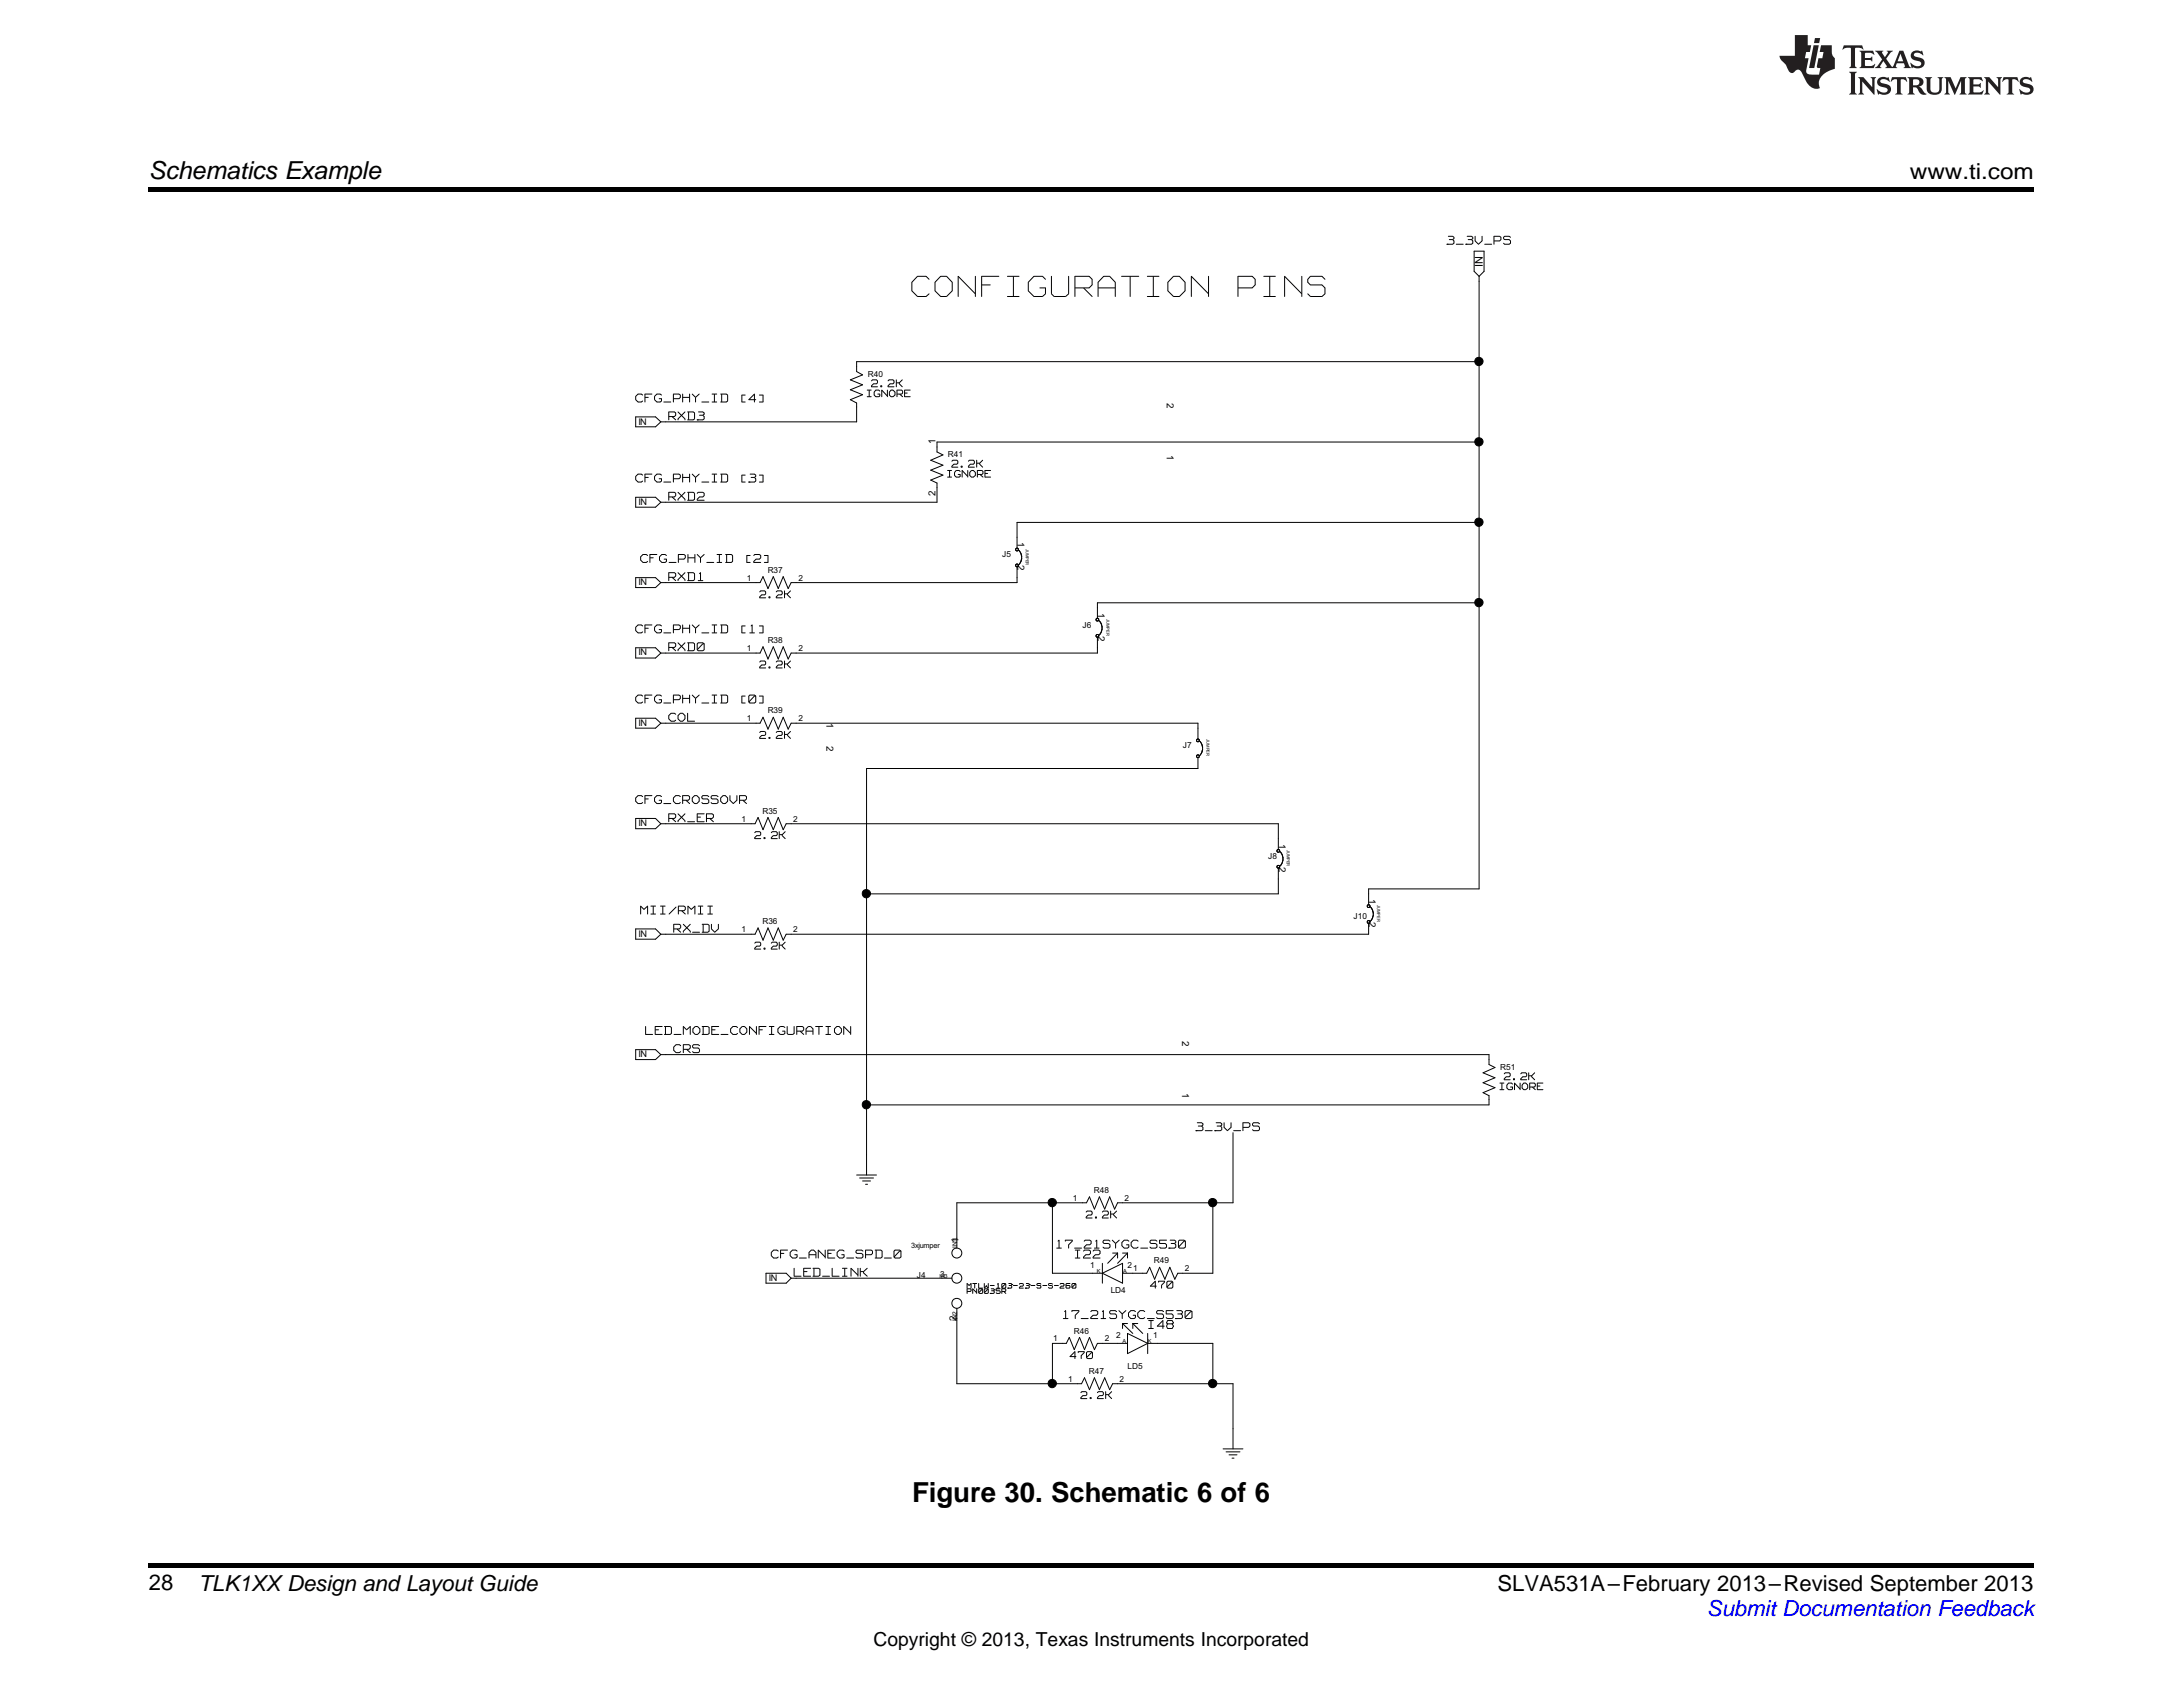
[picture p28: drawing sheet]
<svg xmlns="http://www.w3.org/2000/svg" width="279mm" height="216mm" viewBox="0 0 279 216" stroke-linecap="round" stroke-linejoin="round" font-family="sans-serif">
<defs><g id="words">
<text font-size="4.9" fill="#fff" x="116.7" y="38.5">CONFIGURATION PINS</text>
<text font-size="3.5" x="116.7" y="192.3">Figure 30. Schematic 6 of 6</text>
<text font-size="3.2" x="19" y="23">Schematics Example</text>
<g font-size="2.8">
<text x="244.4" y="23">www.ti.com</text>
<text x="19" y="203.5">28</text>
<text x="25.4" y="203.6">TLK1XX Design and Layout Guide</text>
<text x="191.7" y="203.6">SLVA531A–February 2013–Revised September 2013</text>
</g>
<text font-size="2.8" fill="#00f" x="218.5" y="206.9">Submit Documentation Feedback</text>
<text font-size="2.5" x="111.8" y="210.7">Copyright © 2013, Texas Instruments Incorporated</text>
<g font-size="1.9" fill="#fff">
<text x="185.2" y="31.4">3_3V_PS</text>
<text x="81.4" y="51.6">CFG_PHY_ID [4]</text>
<text x="85.6" y="53.9">RXD3</text>
<text x="81.4" y="61.9">CFG_PHY_ID [3]</text>
<text x="85.6" y="64.2">RXD2</text>
<text x="82" y="72.2">CFG_PHY_ID [2]</text>
<text x="85.6" y="74.5">RXD1</text>
<text x="81.4" y="81.2">CFG_PHY_ID [1]</text>
<text x="85.6" y="83.5">RXD0</text>
<text x="81.4" y="90.1">CFG_PHY_ID [0]</text>
<text x="85.6" y="92.5">COL</text>
<text x="81.4" y="103">CFG_CROSSOVR</text>
<text x="85.6" y="105.3">RX_ER</text>
<text x="82" y="117.2">MII/RMII</text>
<text x="86.2" y="119.5">RX_DV</text>
<text x="82.6" y="132.6">LED_MODE_CONFIGURATION</text>
<text x="86.2" y="134.9">CRS</text>
<text x="153.1" y="144.9">3_3V_PS</text>
<text x="98.7" y="161.2">CFG_ANEG_SPD_0</text>
<text x="135.3" y="159.9">17_21SYGC_S530</text>
<text x="137.6" y="161.2">I22</text>
<text x="101.6" y="163.5">LED_LINK</text>
<text x="136.1" y="168.9">17_21SYGC_S530</text>
<text x="147" y="170.2">I48</text>
</g>
<g font-size="1.6" fill="#fff">
<text x="111" y="50.9">IGNORE</text>
<text x="111.5" y="49.6">2.2K</text>
<text x="121.8" y="59.9">2.2K</text>
<text x="121.3" y="61.2">IGNORE</text>
<text x="97.2" y="76.6">2.2K</text>
<text x="97.2" y="85.6">2.2K</text>
<text x="97.2" y="94.6">2.2K</text>
<text x="96.6" y="107.5">2.2K</text>
<text x="96.6" y="121.6">2.2K</text>
<text x="192" y="139.6">IGNORE</text>
<text x="192.5" y="138.3">2.2K</text>
<text x="139" y="156">2.2K</text>
<text x="147.2" y="165">470</text>
<text x="136.9" y="174">470</text>
<text x="138.3" y="179.1">2.2K</text>
</g>
<text font-size="1.4" x="189.8" y="34.1" transform="rotate(-90 189.8 34.1)">IN</text>
<g font-size="1.3">
<text x="149.3" y="51.6" transform="rotate(90 149.3 51.6)">2</text>
<text x="119.7" y="56.9" transform="rotate(-90 119.7 56.9)">1</text>
<text x="149.3" y="58.3" transform="rotate(90 149.3 58.3)">1</text>
<text x="119.7" y="63.5" transform="rotate(-90 119.7 63.5)">2</text>
<text x="130.2" y="69.4" transform="rotate(90 130.2 69.4)">1</text>
<text x="130.2" y="72.4" transform="rotate(90 130.2 72.4)">2</text>
<text x="140.5" y="78.4" transform="rotate(90 140.5 78.4)">1</text>
<text x="140.5" y="81.4" transform="rotate(90 140.5 81.4)">2</text>
<text x="105.8" y="92.6" transform="rotate(90 105.8 92.6)">1</text>
<text x="105.8" y="95.5" transform="rotate(90 105.8 95.5)">2</text>
<text x="163.7" y="108" transform="rotate(90 163.7 108)">1</text>
<text x="163.7" y="110.9" transform="rotate(90 163.7 110.9)">2</text>
<text x="175.2" y="115" transform="rotate(90 175.2 115)">1</text>
<text x="175.2" y="118" transform="rotate(90 175.2 118)">2</text>
<text x="151.3" y="133.2" transform="rotate(90 151.3 133.2)">2</text>
<text x="151.3" y="139.8" transform="rotate(90 151.3 139.8)">1</text>
<text x="122.7" y="159" transform="rotate(-90 122.7 159)">1</text>
<text x="122.4" y="169" transform="rotate(-90 122.4 169)">2</text>
</g>
<g font-size="1.2">
<text x="81.7" y="54.3">IN</text>
<text x="81.7" y="64.6">IN</text>
<text x="81.7" y="74.9">IN</text>
<text x="81.7" y="83.9">IN</text>
<text x="81.7" y="92.9">IN</text>
<text x="81.7" y="105.7">IN</text>
<text x="81.7" y="119.9">IN</text>
<text x="81.7" y="135.3">IN</text>
<text x="98.4" y="163.9">IN</text>
</g>
<g font-size="1.2" fill="#fff">
<text x="123.8" y="165.7">PN0035R</text>
<text x="123.8" y="165">MTLW-103-23-S-S-260</text>
</g>
<g font-size="1.1">
<text x="111.1" y="48.2">R40</text>
<text x="121.3" y="58.5">R41</text>
<text x="128.3" y="71.3">J5</text>
<text x="95.6" y="74.3">1</text>
<text x="98.3" y="73.3">R37</text>
<text x="102.2" y="74.3">2</text>
<text x="95.6" y="83.3">1</text>
<text x="98.3" y="82.3">R38</text>
<text x="102.2" y="83.3">2</text>
<text x="138.6" y="80.4">J6</text>
<text x="95.6" y="92.3">1</text>
<text x="98.3" y="91.3">R39</text>
<text x="102.2" y="92.3">2</text>
<text x="151.4" y="95.8">J7</text>
<text x="94.9" y="105.2">1</text>
<text x="97.6" y="104.1">R35</text>
<text x="101.5" y="105.2">2</text>
<text x="162.3" y="109.9">J8</text>
<text x="94.9" y="119.3">1</text>
<text x="97.6" y="118.3">R36</text>
<text x="101.5" y="119.3">2</text>
<text x="173.2" y="117.6">J10</text>
<text x="192" y="136.9">R51</text>
<text x="137.3" y="153.7">1</text>
<text x="140" y="152.7">R48</text>
<text x="143.9" y="153.7">2</text>
<text x="147.7" y="161.7">R49</text>
<text x="117.3" y="163.6">J4</text>
<text x="120.4" y="163.5">3</text>
<text x="139.5" y="162.3">1</text>
<text x="142.2" y="165.5">LD4</text>
<text x="144.3" y="162.3">2</text>
<text x="145" y="162.7">1</text>
<text x="151.6" y="162.7">2</text>
<text x="134.8" y="171.7">1</text>
<text x="137.5" y="170.7">R46</text>
<text x="141.4" y="171.7">2</text>
<text x="142.9" y="171.3">2</text>
<text x="147.6" y="171.3">1</text>
<text x="136.7" y="176.8">1</text>
<text x="139.4" y="175.8">R47</text>
<text x="143.3" y="176.8">2</text>
<text x="144.3" y="175.1">LD5</text>
</g>
<text font-size=".9" x="116.6" y="159.7">3xjumper</text>
<g font-size=".8">
<text x="122.5" y="159.7" transform="rotate(-90 122.5 159.7)">IN1</text>
<text x="122.5" y="169.1" transform="rotate(-90 122.5 169.1)">IN2</text>
</g>
<g font-size=".7">
<text x="120.2" y="163.5">IN3</text>
<text x="140.4" y="162.9">K</text>
<text x="143.8" y="162.9">A</text>
<text x="143.7" y="171.9">A</text>
<text x="146.9" y="171.9">K</text>
</g>
<g font-size=".5">
<text x="131.3" y="70.2" transform="rotate(90 131.3 70.2)">JUMPER</text>
<text x="141.6" y="79.2" transform="rotate(90 141.6 79.2)">JUMPER</text>
<text x="154.4" y="94.6" transform="rotate(90 154.4 94.6)">JUMPER</text>
<text x="164.7" y="108.8" transform="rotate(90 164.7 108.8)">JUMPER</text>
<text x="176.3" y="115.8" transform="rotate(90 176.3 115.8)">JUMPER</text>
</g>
</g></defs>
<path d="M19 24h241.3v.6h-241.3zM19 200h241.3v.6h-241.3z" fill="#000"/>
<g fill="none" stroke="#000" stroke-width=".13">
<path d="M116.7 37.2l.7 .7M116.7 36.2v1M117.4 35.4l-.7 .7M117.5 37.9h1M117.5 35.4h1M118.5 35.4l.4 .3M118.9 37.6l-.4 .3M119.7 36.2v1M119.7 37.2l.7 .7M120.4 35.4l-.7 .7M120.4 37.9h.7M120.4 35.4h.7"/>
<path d="M121.2 35.4l.7 .7M121.9 37.2l-.7 .7M121.9 36.2v1M122.6 35.4v2.5M122.6 35.4l2.2 2.2M124.8 35.4v2.5M125.6 35.4h2.2M125.6 35.4v2.5M125.7 36.5h1M128.9 37.9h1.5M128.9 35.4h1.5M129.7 35.4v2.5"/>
<path d="M131.6 37.2l.7 .7M131.6 36.2v1M132.3 35.4l-.7 .7M132.4 37.9h1M132.4 35.4h1M133.1 36.8h.7M133.4 35.4l.4 .3M133.8 36.8v.8M133.8 37.6l-.4 .3M134.6 35.4v2.2M134.6 37.6l.3 .3M135 37.9h1.4"/>
<path d="M136.8 37.6l-.4 .3M136.8 35.4v2.2M137.6 35.4h1.8M137.6 35.4v2.5M137.6 36.8h1.8M138.7 36.9l1.1 1M139.4 35.4l.4 .3M139.8 35.8v.6M139.8 36.5l-.4 .3M140.5 36.2v1.7M140.6 36.8h2.1M141.3 35.4l-.8 .7"/>
<path d="M141.3 35.4h.7M142 35.4l.7 .7M142.7 36.2v1.7M143.5 35.4h2.2M144.6 35.4v2.5M146.8 37.9h1.5M146.8 35.4h1.5M147.6 35.4v2.5M149.5 36.2v1M149.5 37.2l.7 .7M150.2 35.4l-.7 .7M150.2 37.9h.7"/>
<path d="M150.2 35.4h.7M151 35.4l.7 .7M151.7 37.2l-.7 .7M151.7 36.2v1M152.5 35.4v2.5M152.5 35.4l2.1 2.2M154.7 35.4v2.5M158.4 35.4h1.8M158.4 35.4v2.5M158.5 36.8h1.7M160.3 35.4l.3 .3M160.6 35.8v.6"/>
<path d="M160.6 36.5l-.3 .3M161.7 37.9h1.5M161.7 35.4h1.5M162.5 35.4v2.5M164.4 35.4v2.5M164.4 35.4l2.2 2.2M166.6 35.4v2.5M167.4 35.7v.4M167.4 37.6l.3 .3M167.4 36.1l.3 .4M167.7 35.4l-.3 .3M167.8 37.9h1.4"/>
<path d="M167.8 35.4h1.4M167.8 36.5h1.4M169.2 36.5l.4 .3M169.2 35.4l.4 .3M169.6 37.6l-.4 .3M169.6 36.9v.7M185.2 31.3h.1M185.4 30.2h.5M185.4 31.3h.5M185.5 30.7h.4M185.9 30.2l.2 .2M186 30.7l.1 .1"/>
<path d="M186.1 30.4v.1M186.1 30.9v.2M186.1 31.1l-.2 .2M186.1 30.5l-.2 .2M186.4 31.3h.9M187.6 31.3h.1M187.8 30.2h.5M187.8 31.3h.5M187.9 30.7h.4M188.3 30.2l.2 .2M188.4 30.7l.1 .1M188.5 30.4v.1"/>
<path d="M188.5 30.9v.2M188.5 31.1l-.2 .2M188.5 30.5l-.2 .2M188.7 32.1h1.2v2.6l-.6 .7-.6-.7zM188.8 30.2v.6M188.8 30.8l.4 .4M189.3 35.4v78.4h-14.1v2M189.7 30.8l-.5 .5M189.7 30.2v.6M190 31.3h.9M191.2 30.2h.7M191.2 30.3v1"/>
<path d="M191.3 30.8h.6M191.9 30.2l.2 .2M192.1 30.7l-.2 .1M192.1 30.4v.2M192.4 30.4v.1M192.4 30.5l.2 .2M192.4 31.1l.2 .2M192.6 30.2l-.1 .1M192.6 30.2h.5M192.6 30.7h.5M192.6 31.3h.5M193.2 30.2l.1 .2"/>
<path d="M193.2 30.7l.1 .1M193.3 30.9v.2M193.3 31.1l-.1 .2M81.4 50.8v.3M81.4 53.4h2.5l.7 .6-.7 .6h-2.5zM81.4 51.2l.3 .2M81.7 50.4l-.3 .3M81.7 50.4h.3M81.7 51.4h.3M82.1 50.4l.2 .2M82.3 51.3l-.2 .1M82.5 50.4h.9"/>
<path d="M82.5 50.5v.9M82.6 50.9h.4M83.8 50.8v.3M83.8 51.2l.3 .2M84.1 50.4l-.3 .3M84.1 50.4h.4M84.1 51.4h.4M84.4 51h.2M84.5 50.4l.2 .2M84.7 51.3l-.2 .1M84.7 51v.3M85 51.4h.8"/>
<path d="M85.6 52.8v.9M85.6 52.7h.7M85.6 53.3h.7M86.1 53.4l.4 .3M86.2 50.4h.7M86.2 50.5v.9M86.2 51h.7M86.3 52.7l.2 .1M86.5 52.9v.2M86.5 53.1l-.2 .2M86.8 53.7h.1M86.8 52.7l.8 .9"/>
<path d="M86.9 50.4l.2 .2M87.1 50.9l-.2 .1M87.1 50.6v.2M87.4 50.4v1M87.4 50.9h.8M87.7 53.6v.1M87.7 52.7l-.9 .9M88 52.7h.7M88 53.7h.7M88.1 52.8v.9M88.3 50.4v1M88.6 50.4l.4 .4"/>
<path d="M88.7 52.7l.2 .1M88.9 53.6l-.2 .1M88.9 52.9v.7M89 50.9v.5M89.2 53.7h.1M89.4 52.7h.5M89.4 53.7h.5M89.5 50.4l-.5 .5M89.5 53.1h.4M89.8 51.4h.9M90 52.7l.1 .1M90 53.2l.1 .1"/>
<path d="M90.1 52.9v.1M90.1 53.4v.2M90.1 53.6l-.1 .1M90.1 53l-.1 .1M91.1 50.4h.6M91.1 51.4h.6M91.4 50.5v.9M92.2 50.4h.7M92.2 51.4h.7M92.4 50.5v.9M93 50.4l.1 .2M93.1 51.3l-.1 .1"/>
<path d="M93.1 50.6v.7M95 51.4h.4M95 50.6v.8M95 50.6h.4M95.9 51.2h.8M96.6 50.4l-.8 .8M96.6 50.5v.9M97.2 51.4h.5M97.2 50.6h.5M97.7 50.6v.8M111 49.9h.5M111 50.8h.5"/>
<path d="M111.2 50v.7M111.5 49.4v.1M111.6 49.5h.7M111.7 48.6l-.2 .1M111.7 48.6h.4M111.8 49.1l-.3 .3M111.8 49.1h.3M111.9 50.6l.2 .2M111.9 50.2v.3M112.1 49.9l-.2 .3M112.1 49.9h.3M112.1 50.8h.3"/>
<path d="M112.2 48.6l.1 .1M112.3 48.8v.2M112.3 49l-.1 .1M112.3 50.4h.3M112.5 49.9l.1 .2M112.6 50.7l-.1 .1M112.6 50.4v.2M112.7 49.4h.1M112.7 49.4v.1M112.8 49.5h.1M112.9 49.4v.1M112.9 50v.8"/>
<path d="M112.9 49.9l.6 .7M113.6 49.9v.9M113.7 49.4v.1M113.7 49.5h.7M113.8 48.6l-.1 .1M113.8 50.6l.2 .2M113.8 50.2v.3M113.8 48.6h.5M113.9 49.1l-.2 .3M114 49.1h.3M114 49.9l-.2 .3M114.1 49.9h.2"/>
<path d="M114.1 50.8h.2M114.3 48.6l.1 .1M114.3 49.9l.2 .3M114.4 48.8v.2M114.4 49l-.1 .1M114.5 50.2v.3M114.5 50.6l-.2 .2M114.7 48.6v.9M114.8 49h.3M114.8 49.9h.6M114.8 50v.8M114.8 50.4h.6"/>
<path d="M115.1 49v.1M115.1 49.2l.4 .3M115.2 50.5l.3 .3M115.4 49.9l.1 .2M115.5 48.6l-.4 .4M115.5 50.3l-.1 .1M115.5 50.1v.2M115.8 49.9h.7M115.8 50v.8M115.8 50.3h.3M115.8 50.8h.7M121.8 59.7v.1"/>
<path d="M121.9 59.8h.7M122 58.9l-.2 .1M122 58.9h.4M122.1 59.4l-.3 .3M122.1 59.4h.3M122.5 58.9l.1 .1M122.6 59.1v.1M122.6 59.3l-.1 .1M123 59.7h.1M123 59.7v.1M123.1 59.8h.1M123.1 59.7v.1"/>
<path d="M123.9 59.7v.1M124 59.8h.7M124.1 58.9l-.2 .1M124.1 58.9h.4M124.2 59.4l-.3 .3M124.2 59.4h.3M124.6 58.9l.1 .1M124.7 59.1v.1M124.7 59.3l-.1 .1M125 58.9v.9M125 59.3h.3M125.4 59.3v.1"/>
<path d="M125.4 59.4l.4 .4M125.8 58.9l-.4 .4M189.3 46.3h-79.7v1.3l.8 .4-1.6 .6 1.6 .6-1.6 .7 1.6 .6-1.6 .7 .8 .4v2.4h-25M189.3 56.6h-69.4v1.2l.8 .4-1.6 .7 1.6 .6-1.6 .7 1.6 .6-1.6 .6 .8 .4v2.5h-35.3M81.4 61v.4M81.4 63.6h2.5l.7 .7-.7 .6h-2.5zM81.4 73.9h2.5l.7 .7-.7 .6h-2.5zM81.4 61.4l.3 .3M81.7 60.7l-.3 .3M81.7 80l-.3 .3M81.7 80h.3M81.7 60.7h.3"/>
<path d="M81.7 61.7h.3M82 71.3v.3M82 71.7l.3 .3M82.1 80l.2 .1M82.1 60.7l.2 .1M82.3 61.6l-.2 .1M82.3 71l-.3 .3M82.3 71h.4M82.3 72h.4M82.5 80h.9M82.5 60.7h.9M82.5 60.7v1"/>
<path d="M82.6 61.1h.4M82.7 71l.2 .1M82.9 71.9l-.2 .1M83.2 71h.9M83.2 71v1M83.2 71.4h.4M83.8 61v.4M83.8 61.4l.3 .3M84.1 60.7l-.3 .3M84.1 80l-.3 .3M84.1 80h.4M84.1 60.7h.4"/>
<path d="M84.1 61.7h.4M84.4 61.3h.2M84.4 71.3v.3M84.4 71.7l.3 .3M84.5 80l.2 .1M84.5 60.7l.2 .1M84.7 61.3v.2M84.7 61.6l-.2 .1M84.7 71l-.3 .3M84.7 71h.4M84.7 72h.4M85 61.7h.8"/>
<path d="M85 71.6h.3M85.1 71l.2 .1M85.3 71.9l-.2 .1M85.3 71.6v.2M85.6 63v1M85.6 73.3v1M85.6 63h.7M85.6 73.3h.7M85.6 63.6h.7M85.6 72h.9M85.6 73.9h.7M86.1 63.6l.4 .4"/>
<path d="M86.1 73.9l.4 .4M86.2 80h.7M86.2 60.7v1M86.2 60.7h.7M86.2 61.3h.7M86.3 73.3l.2 .1M86.3 63l.2 .1M86.5 73.7l-.2 .2M86.5 63.2v.2M86.5 73.5v.2M86.5 63.4l-.2 .2M86.8 63.9v.1"/>
<path d="M86.8 74.2v.1M86.8 63l.8 .9M86.8 73.3l.8 .8M86.8 71h.7M86.8 71v1M86.9 71.6h.6M86.9 80l.2 .1M86.9 60.7l.2 .1M87.1 60.8v.3M87.1 61.1l-.2 .2M87.4 60.7v1M87.4 80v1"/>
<path d="M87.4 61.1h.8M87.5 71l.2 .1M87.7 63.9v.1M87.7 74.2v.1M87.7 63l-.9 .9M87.7 73.3l-.9 .9M87.7 71.1v.2M87.7 71.4l-.2 .2M88 63h.7M88 64h.7M88 73.3h.7M88 74.3h.7"/>
<path d="M88.1 71v1M88.1 71.4h.8M88.1 63v1M88.1 73.3v1M88.3 60.7v1M88.3 80v1M88.6 60.7l.4 .4M88.6 80l.4 .4M88.7 73.3l.2 .1M88.7 63l.2 .1M88.9 74.2l-.2 .1M88.9 63.9l-.2 .1"/>
<path d="M88.9 63.2v.7M88.9 73.5v.6M88.9 71v1M89 61.1v.6M89.2 63.9v.1M89.2 71l.4 .3M89.3 64h.8M89.4 63l-.2 .1M89.4 74.3h.6M89.4 63h.5M89.5 60.7l-.5 .4M89.5 80l-.5 .4"/>
<path d="M89.5 63.6l-.3 .3M89.6 63.6h.3M89.7 73.3l-.2 .1M89.7 71.4v.6M89.7 73.3v1M89.8 61.7h.9M90 63l.1 .1M90.1 63.2v.2M90.1 63.4l-.1 .2M90.1 71l-.4 .4M90.5 72h.9M91.1 80h.6"/>
<path d="M91.1 60.7h.6M91.1 61.7h.6M91.4 60.7v1M91.8 71h.6M91.8 72h.6M92.1 71v.9M92.2 80h.7M92.2 60.7h.7M92.2 61.7h.7M92.4 60.7v1M92.9 71h.7M92.9 72h.7"/>
<path d="M93 80l.1 .1M93 60.7l.1 .1M93 71v.9M93.1 60.8v.7M93.1 61.6l-.1 .1M93.6 71l.2 .1M93.8 71.9l-.2 .1M93.8 71.1v.7M95 61.7h.4M95 60.8v.9M95 60.8h.4M95.6 71.1v.8"/>
<path d="M95.6 72h.4M95.6 71.1h.4M95.8 61.7h.1M96 60.7h.5M96 61.7h.5M96.1 61.1h.4M96.3 80l-.2 .1M96.5 71.9v.1M96.5 72h.9M96.6 60.7l.1 .1M96.6 61.1l.1 .2M96.6 71l-.1 .1"/>
<path d="M96.6 71h.6M96.7 60.8v.1M96.7 61.3v.2M96.7 61.6l-.1 .1M96.7 61l-.1 .1M96.8 71.6l-.3 .3M96.8 71.6h.4M97.2 61.7h.5M97.2 71l.2 .1M97.2 60.8h.5M97.2 76.4v.1M97.3 76.5h.7"/>
<path d="M97.4 75.6l-.2 .1M97.4 71.1v.2M97.4 71.4l-.2 .2M97.4 75.6h.4M97.5 76.1l-.3 .3M97.5 76.1h.3M97.7 60.8v.9M97.8 72h.5M97.8 71.1h.5M97.9 75.6l.1 .1M98 75.8v.2M98 76l-.1 .1"/>
<path d="M98.3 71.1v.8M98.4 76.4h.1M98.4 76.4v.1M98.5 76.5h.1M98.5 76.4v.1M99.4 76.4v.1M99.4 76.5h.7M99.5 75.6l-.1 .1M99.5 75.6h.4M99.6 76.1l-.2 .3M99.6 76.1h.3M100 75.6l.1 .1"/>
<path d="M100.1 75.8v.2M100.1 76l-.1 .1M100.4 75.6v.9M100.5 76h.2M100.8 76v.1M100.8 76.2l.4 .3M101.2 75.6l-.4 .4M121.3 60.2h.5M121.3 61.1h.5M121.5 60.3v.7M122.2 60.8l.2 .3M122.2 60.5v.3"/>
<path d="M122.4 60.2l-.2 .3M122.4 60.2h.3M122.4 61.1h.3M122.6 60.7h.2M122.8 60.2l.1 .1M122.9 61l-.1 .1M122.9 60.7v.2M123.1 60.3v.8M123.1 60.2l.7 .7M123.9 60.2v.9M124.1 60.8l.2 .3M124.1 60.5v.3"/>
<path d="M124.3 60.2l-.2 .3M124.4 60.2h.1M124.4 61.1h.1M124.6 60.2l.2 .3M124.8 60.5v.3M124.8 60.8l-.2 .3M125.1 60.2h.5M125.1 60.3v.8M125.1 60.7h.5M125.5 60.8l.3 .3M125.7 60.2l.1 .1M125.8 60.6l-.1 .1"/>
<path d="M125.8 60.4v.2M126.1 60.2h.7M126.1 60.3v.8M126.1 60.6h.3M126.1 61.1h.7M130.2 72.5v2.1h-28.9l-.4 .7-.7-1.5-.6 1.5-.6-1.5-.7 1.5-.6-1.5-.4 .8h-12.7M130.3 70.3v.2h-.2l-.1-.3h.3v.1M130.3 72.4v-.2l-.3 .1 .1 .2h.2v-.1M130.3 72.3v.1M130.4 70.4l.3 .4 .1 .5M130.8 71.4l-.1 .5-.3 .4M140.6 79.3v.1"/>
<path d="M140.6 79.3l-.1-.2-.2 .1 .1 .3 .2-.1M140.7 79.4l.3 .5v.5M140.8 79.6h.1M189.3 77.1h-48.8v2.1M189.3 66.9h-59.1v3.3M81.4 80.3v.4M81.4 82.9h2.5l.7 .7-.7 .6h-2.5zM81.4 89.3v.3M81.4 91.9h2.5l.7 .7-.7 .6h-2.5zM81.4 89.7l.3 .3M81.4 80.7l.3 .3M81.7 89l-.3 .3"/>
<path d="M81.7 81h.3M81.7 89h.3M81.7 90h.3M82.1 89l.2 .1M82.3 80.9l-.2 .1M82.3 89.8l-.2 .2M82.5 89h.9M82.5 80v1M82.5 89v1M82.6 89.4h.4M82.6 80.4h.4M83.8 80.3v.4"/>
<path d="M83.8 89.3v.3M83.8 89.7l.3 .3M83.8 80.7l.3 .3M84.1 89l-.3 .3M84.1 81h.4M84.1 89h.4M84.1 90h.4M84.4 80.6h.2M84.4 89.5h.2M84.5 89l.2 .1M84.6 92.6h12.7l.4-.8 .6 1.5 .7-1.5 .6 1.5 .6-1.5 .7 1.5 .4-.7h52v2M84.7 80.6v.2"/>
<path d="M84.7 89.5v.3M84.7 80.9l-.2 .1M84.7 89.8l-.2 .2M85 81h.8M85 90h.8M85.6 82.3v1M85.6 91.6v.4M85.6 92l.3 .3M85.6 82.3h.7M85.6 82.9h.7M85.9 91.3l-.3 .3M85.9 91.3h.4"/>
<path d="M85.9 92.3h.4M86.1 82.9l.4 .4M86.2 80v1M86.2 89v1M86.2 89h.7M86.2 80.6h.7M86.2 89.5h.7M86.3 82.3l.2 .1M86.3 91.3l.2 .1M86.5 82.4v.2M86.5 82.7l-.2 .2M86.5 92.2l-.2 .1"/>
<path d="M86.8 83.2v.1M86.8 91.6v.4M86.8 92l.3 .3M86.8 82.3l.8 .8M86.9 89l.2 .1M87.1 80.1v.3M87.1 89.1v.2M87.1 80.4l-.2 .2M87.1 89.4l-.2 .1M87.1 91.3l-.3 .3M87.1 91.3h.2M87.1 92.3h.2"/>
<path d="M87.4 89v1M87.4 91.3l.3 .3M87.4 89.4h.8M87.4 80.4h.8M87.7 83.2v.1M87.7 91.6v.4M87.7 92l-.3 .3M87.7 82.3l-.9 .9M88 91.3v1M88 82.3h.7M88 83.3h.7M88.1 92.3h.8"/>
<path d="M88.1 82.3v.9M88.3 89v1M88.6 89l.4 .3M88.7 82.3l.2 .1M88.9 83.2l-.2 .1M88.9 82.4v.7M89 80.4v.6M89 89.4v.6M89.2 83.2l.2 .1M89.2 82.4v.7M89.4 82.3l-.2 .1M89.4 82.3h.5"/>
<path d="M89.4 83.3h.5M89.5 89l-.5 .4M89.8 81h.9M89.8 90h.9M89.9 82.4l-.6 .7M90 82.4h.1M90 82.3l.1 .1M90.1 83.2l-.1 .1M90.1 82.4v.7M91.1 81h.6M91.1 89h.6M91.1 90h.6"/>
<path d="M91.4 80v1M91.4 89v.9M92.2 81h.7M92.2 89h.7M92.2 90h.7M92.4 80v1M92.4 89v.9M93 89l.1 .1M93.1 80.9l-.1 .1M93.1 80.1v.7M93.1 89.1v.7M93.1 89.8l-.1 .2"/>
<path d="M95 81h.4M95 89.1h.4M95 90h.4M95 80.1v.9M95 89.1v.8M95 80.1h.4M95.8 89.8l.2 .2M95.8 89.1v.7M96 81h.6M96 89l-.2 .1M96 89h.5M96 90h.5"/>
<path d="M96.3 80v1M96.5 89.1l-.6 .7M96.6 89.1h.1M96.6 89l.1 .1M96.7 89.8l-.1 .2M96.7 89.1v.7M97.2 81h.5M97.2 89.1h.5M97.2 90h.5M97.2 80.1h.5M97.2 85.4v.1M97.2 94.4v.1"/>
<path d="M97.3 85.5h.7M97.3 94.5h.7M97.4 84.6l-.2 .1M97.4 93.6l-.2 .1M97.4 93.6h.4M97.4 84.6h.4M97.5 94.1l-.3 .3M97.5 85.1l-.3 .3M97.5 85.1h.3M97.5 94.1h.3M97.7 80.1v.9M97.7 89.1v.8"/>
<path d="M97.9 84.6l.1 .1M97.9 93.6l.1 .1M98 84.8v.1M98 93.8v.1M98 85l-.1 .1M98 94l-.1 .1M98.4 85.4v.1M98.4 94.4v.1M98.4 85.4h.1M98.4 94.4h.1M98.5 85.5h.1M98.5 94.5h.1"/>
<path d="M98.5 85.4v.1M98.5 94.4v.1M99.4 85.4v.1M99.4 94.4v.1M99.4 85.5h.7M99.4 94.5h.7M99.5 84.6l-.1 .1M99.5 93.6l-.1 .1M99.5 93.6h.4M99.5 84.6h.4M99.6 94.1l-.2 .3M99.6 85.1l-.2 .3"/>
<path d="M99.6 85.1h.3M99.6 94.1h.3M100 84.6l.1 .1M100 93.6l.1 .1M100.1 84.8v.1M100.1 93.8v.1M100.1 85l-.1 .1M100.1 94l-.1 .1M100.4 84.6v.9M100.4 93.6v.9M100.5 85h.2M100.5 94h.2"/>
<path d="M100.8 85v.1M100.8 94v.1M100.8 94.2l.4 .3M100.8 85.1l.4 .4M101.2 93.6l-.4 .4M101.2 84.6l-.4 .4M140.5 81.5v2.1h-39.2l-.4 .7-.7-1.5-.6 1.5-.6-1.5-.7 1.5-.6-1.5-.4 .8h-12.7M140.6 81.4l-.1-.2-.2 .1 .1 .2h.1l.1-.1M140.6 81.3v.1M140.9 81h.1M141 80.4v.5l-.3 .4M153.3 96.9v1.5h-42.4v52"/>
<path d="M153.5 94.8l-.1 .1h-.2v-.2l.2-.1 .1 .2M153.5 96.8l-.1-.2-.2 .1v.3h.2l.1-.2M153.5 96.7v.1M153.5 94.8l.3 .5 .1 .5M153.9 95.8l-.1 .5-.3 .4M81.4 118.9h2.5l.7 .7-.7 .6h-2.5zM81.4 102.2v.3M81.4 104.7h2.5l.7 .7-.7 .7h-2.5zM81.4 102.5l.3 .3M81.7 101.8l-.3 .3M81.7 101.8h.3M81.7 102.8h.3"/>
<path d="M82 116v1M82 116l.4 .3M82.1 101.8l.2 .2M82.3 102.7l-.2 .1M82.5 101.8h.9M82.5 101.9v.9M82.6 102.2h.4M82.9 116l-.5 .4M82.9 116v1M83.3 117h.6M83.3 116h.6M83.6 116v.9"/>
<path d="M83.8 102.2v.3M83.8 102.5l.3 .3M84.1 101.8l-.3 .3M84.1 101.8h.4M84.1 102.8h.4M84.4 102.4h.2M84.5 101.8l.2 .2M84.5 117h.6M84.5 116h.6M84.6 105.4h12l.4-.8 .7 1.6 .6-1.6 .7 1.6 .6-1.6 .6 1.6 .4-.8h63v3.4M84.7 102.4v.3M84.7 102.7l-.2 .1"/>
<path d="M84.8 116v.9M85 102.8h.8M85.6 104.2v1M85.6 104.2h.7M85.6 104.7h.7M86.1 104.8l.4 .4M86.2 102.2v.3M86.2 102.5l.3 .3M86.2 118.3v1M86.2 118.3h.7M86.3 118.9h.6M86.3 104.2l.2 .1"/>
<path d="M86.5 104.3v.2M86.5 104.6l-.2 .1M86.5 101.8l-.3 .3M86.5 116.1l-.9 .9M86.5 101.8h.4M86.5 102.8h.4M86.7 118.9l.4 .4M86.8 104.2l.8 .8M86.8 105.1v.1M86.8 116v1M86.8 116h.7M86.9 116.6h.6"/>
<path d="M86.9 101.8l.2 .2M86.9 118.3l.2 .1M87.1 102.7l-.2 .1M87.1 118.7l-.2 .2M87.1 118.5v.2M87.3 116.6l.4 .4M87.4 101.8h.7M87.4 101.9v.9M87.4 102.4h.7M87.5 119.2v.1M87.5 118.3l.8 .8M87.5 116l.2 .1"/>
<path d="M87.7 105v.2M87.7 104.2l-.9 .8M87.7 116.4l-.2 .2M87.7 116.1v.2M87.8 102.5l.5 .3M88 105.2h.9M88.1 116v1M88.1 116l.3 .3M88.1 101.8l.2 .2M88.3 102.2l-.2 .2M88.3 102v.2M88.3 119.2v.1"/>
<path d="M88.3 118.3l-.8 .9M88.6 102.2v.3M88.6 102.5l.3 .3M88.6 119.3h.9M88.9 101.8l-.3 .3M88.9 101.8h.3M88.9 102.8h.3M88.9 116v1M88.9 116l-.4 .4M89.2 101.8l.3 .3M89.2 104.2v1M89.2 104.2h.9"/>
<path d="M89.3 105.2h.8M89.3 104.6h.4M89.4 117h.6M89.4 116h.6M89.5 102.2v.3M89.5 102.5l-.3 .3M89.7 116v.9M89.8 102v.1M89.8 102.1l.2 .1M89.8 102.7l.2 .1M89.9 118.3h.6M89.9 119.3h.6"/>
<path d="M90 101.8l-.1 .1M90 101.8h.5M90 102.8h.5M90 102.2h.5M90 118.3v1M90.4 104.2h.7M90.4 104.2v1M90.5 104.7h.6M90.5 102.2l.2 .2M90.5 101.8l.2 .2M90.6 118.3l.2 .1M90.6 117h.6"/>
<path d="M90.6 116h.6M90.7 102.5v.2M90.7 102.7l-.2 .1M90.8 119.2l-.2 .1M90.8 118.5v.6M90.9 116v.9M90.9 104.8l.4 .4M91 102v.1M91 102.1l.1 .1M91 102.7l.1 .1M91.1 118.3v.5M91.1 118.9l.3 .4"/>
<path d="M91.1 104.2l.2 .1M91.1 101.8v.1M91.2 101.8h.5M91.2 102.8h.5M91.2 102.2h.5M91.3 104.6l-.2 .1M91.3 104.3v.2M91.7 101.8l.2 .2M91.7 102.2l.2 .2M91.9 102.5v.2M91.9 102.7l-.2 .1M91.9 118.9l-.4 .4"/>
<path d="M91.9 118.3v.5M92.2 102.2v.3M92.2 102.5l.3 .3M92.5 101.8l-.3 .3M92.6 101.8h.2M92.6 102.8h.2M92.8 101.8l.3 .3M93.1 102.2v.3M93.1 102.5l-.3 .3M93.4 102.4l.4 .4M93.4 101.8v.6M94.3 102.4l-.5 .4"/>
<path d="M94.3 101.8v.6M94.7 101.8h.6M94.7 101.9v.9M94.7 102.4h.6M95.1 102.5l.4 .3M95.4 101.8l.1 .2M95.5 102.2l-.1 .2M95.5 102v.2M96.6 107.2v.1M96.6 107.3h.8M96.7 106.4l-.1 .2M96.8 106.4h.4"/>
<path d="M96.9 106.9l-.3 .3M96.9 106.9h.3M97.2 106.4l.2 .2M97.4 106.6v.2M97.4 106.8l-.2 .1M97.8 107.2v.1M97.8 107.2h.1M97.8 107.3h.1M97.9 107.2v.1M98.7 107.2v.1M98.8 107.3h.7M98.8 106.4l-.1 .2"/>
<path d="M98.9 106.4h.4M99 106.9l-.3 .3M99 106.9h.3M99.4 106.4l.1 .2M99.5 106.6v.2M99.5 106.8l-.1 .1M99.7 106.4v.9M99.8 106.8h.3M100.1 106.9h.1M100.2 107l.3 .3M100.5 106.4l-.4 .4M163.6 111.1v3.3h-52.7"/>
<path d="M163.7 108.9v.2l-.3-.1 .1-.3h.2l.1 .2M163.8 110.9l-.1-.1h-.3l.1 .3h.2l.1-.1M163.8 110.9h-.1M163.8 109l.3 .4 .1 .5M164.2 110l-.1 .4-.3 .4M175.2 118.1v1.5h-74.6l-.4 .7-.6-1.5-.6 1.5-.7-1.5-.6 1.5-.7-1.5-.4 .8h-12M175.3 116v.1l-.3-.1 .1-.2h.2v.2M175.3 118v-.2l-.3 .1 .1 .3h.2v-.2M175.3 118h.1M175.4 116l.3 .5 .1 .5M175.8 117l-.1 .5-.3 .4M81.4 134.3h2.5l.7 .7-.7 .6h-2.5z"/>
<path d="M82.6 131.4v1M82.7 132.4h.8M83.9 131.4h.8M83.9 131.4v1M83.9 132.4h.8M83.9 131.8h.4M84.6 135h106v1.2l.7 .4-1.5 .7 1.5 .6-1.5 .7 1.5 .6-1.5 .6 .8 .4v1.2h-79.7M85 131.4h.7M85 132.4h.7M85.2 131.4v.9M85.8 131.4l.1 .1M85.9 132.3l-.1 .1"/>
<path d="M85.9 131.5v.7M86.2 134v.4M86.2 134.4l.3 .3M86.3 132.4h.9M86.5 133.7l-.3 .3M86.6 133.7h.3M86.6 134.7h.3M86.9 133.7l.2 .1M87.1 134.6l-.2 .1M87.5 133.7h.6M87.5 131.4v1M87.5 133.7v1"/>
<path d="M87.5 131.4l.3 .4M87.5 134.3h.6M87.9 134.3l.4 .4M88.2 133.7l.1 .1M88.3 134.1l-.1 .2M88.3 131.4v1M88.3 133.9v.2M88.3 131.4l-.4 .4M88.6 133.8v.2M88.6 134l.2 .1M88.6 134.6l.2 .1M88.7 131.7v.3"/>
<path d="M88.7 132.1l.3 .3M88.8 133.7l-.1 .1M88.8 133.7h.5M88.8 134.7h.5M88.8 134.1h.5M89 131.4l-.3 .3M89 131.4h.2M89 132.4h.2M89.3 131.4l.3 .3M89.4 133.7l.1 .1M89.4 134.1l.1 .2M89.5 134.3v.2"/>
<path d="M89.5 134.6l-.1 .1M89.6 132.1l-.3 .3M89.6 131.7v.3M89.9 131.4h.6M89.9 132.4h.6M90 131.4v.9M90.6 131.4l.2 .1M90.8 132.3l-.2 .1M90.8 131.5v.7M91.1 131.4h.9M91.1 131.4v1M91.1 132.4h.9"/>
<path d="M91.1 131.8h.4M92.3 132.4h.9M93.5 131.7v.3M93.5 132.1l.3 .3M93.8 131.4l-.3 .3M93.8 131.4h.4M93.8 132.4h.4M94.2 131.4l.2 .1M94.4 132.3l-.2 .1M94.7 132.1l.3 .3M94.7 131.7v.3M95 131.4l-.3 .3"/>
<path d="M95 131.4h.2M95 132.4h.2M95.3 131.4l.3 .3M95.6 131.7v.3M95.6 132.1l-.3 .3M95.9 131.4v1M95.9 131.4l.9 .8M96.6 121.4v.1M96.6 121.5h.8M96.7 120.6l-.1 .1M96.8 120.6h.4M96.8 131.4v1"/>
<path d="M96.9 121.1l-.3 .2M96.9 121.1h.3M97.2 131.4h.8M97.2 131.4v1M97.2 131.8h.4M97.2 120.6l.2 .1M97.4 120.7v.2M97.4 121l-.2 .1M97.8 121.3h.1M97.8 121.4v.1M97.8 121.5h.1M97.9 121.3v.2"/>
<path d="M98.5 131.4h.6M98.5 132.4h.6M98.7 121.4v.1M98.8 121.5h.7M98.8 131.4v.9M98.8 120.6l-.1 .1M98.9 120.6h.4M99 121.1l-.3 .2M99 121.1h.3M99.4 120.6l.1 .1M99.5 120.7v.2M99.5 121l-.1 .1"/>
<path d="M99.6 131.7v.3M99.6 132.1l.3 .3M99.7 120.6v.9M99.8 121h.3M99.9 131.4l-.3 .3M99.9 131.4h.3M99.9 132.4h.3M100.1 121v.1M100.2 132h.2M100.2 121.1l.3 .4M100.3 131.4l.2 .1M100.5 132.3l-.2 .1"/>
<path d="M100.5 132v.2M100.5 120.6l-.4 .4M100.7 132.3l.2 .1M100.7 131.4v.8M100.9 132.4h.5M101.6 132.3l-.1 .1M101.6 131.4v.8M102 131.4h.7M102 131.4v1M102 132h.7M102.4 132l.5 .4M102.7 131.4l.2 .1"/>
<path d="M102.9 131.8l-.2 .2M102.9 131.5v.3M103.2 131.7v.7M103.2 132h.8M103.5 131.4l-.3 .3M103.5 131.4h.2M103.8 131.4l.3 .3M104.1 131.7v.7M104.4 131.4h.9M104.8 131.4v1M105.7 131.4h.6M105.7 132.4h.6"/>
<path d="M106 131.4v.9M106.8 131.7v.3M106.8 132.1l.3 .3M107.1 131.4l-.3 .3M107.1 131.4h.3M107.1 132.4h.3M107.4 131.4l.3 .3M107.7 131.7v.3M107.7 132.1l-.3 .3M108 131.4v1M108 131.4l.8 .8M108.9 131.4v1"/>
<path d="M192 138.6h.5M192 139.5h.5M192.2 138.7v.7M192.5 138.1v.1M192.6 138.2h.7M192.7 137.3l-.2 .1M192.7 137.3h.4M192.8 137.8l-.3 .3M192.8 137.8h.3M192.9 138.9v.3M192.9 139.2l.2 .3M193.1 138.6l-.2 .3"/>
<path d="M193.1 138.6h.3M193.1 139.5h.3M193.2 137.3l.1 .1M193.3 137.5v.1M193.3 137.7l-.1 .1M193.3 139.1h.2M193.5 138.6l.1 .1M193.6 139.4l-.1 .1M193.6 139.1v.2M193.7 138.1h.1M193.7 138.1v.1M193.8 138.2h.1"/>
<path d="M193.8 138.1v.1M193.8 138.7v.8M193.8 138.6l.7 .7M194.6 138.6v.9M194.6 138.1v.1M194.7 138.2h.7M194.8 137.3l-.2 .1M194.8 139.2l.2 .3M194.8 138.9v.3M194.8 137.3h.4M194.9 137.8l-.3 .3M194.9 137.8h.3"/>
<path d="M195 138.6l-.2 .3M195.1 138.6h.1M195.1 139.5h.1M195.3 137.3l.1 .1M195.3 138.6l.2 .3M195.4 137.5v.1M195.4 137.7l-.1 .1M195.5 138.9v.3M195.5 139.2l-.2 .3M195.7 137.3v.9M195.7 137.7h.3M195.8 138.6h.5"/>
<path d="M195.8 138.7v.8M195.8 139.1h.5M196 137.7v.1M196.1 137.8l.3 .4M196.2 139.2l.3 .3M196.4 138.6l.1 .1M196.4 137.3l-.4 .4M196.5 139l-.1 .1M196.5 138.8v.1M196.8 138.6h.7M196.8 138.7v.8M196.8 139h.3"/>
<path d="M196.8 139.5h.7M99 160l-.3 .3M99.1 160h.3M99.4 160l.2 .1M99.9 160h.9M101.4 160l-.3 .3M101.5 160h.3M101.9 160l.1 .1M103.8 160l-.3 .3M103.9 160h.2M104.1 160l.3 .3M104.7 160l.9 .8"/>
<path d="M105.6 160v1M106 160h.8M107.4 160l-.3 .3M107.5 160h.3M107.9 160l.1 .1M109.6 150.4h2.6M109.7 160l-.1 .1M109.7 160h.5M110 150.8h1.8M110.3 160l.1 .1M110.4 151.1h1M110.8 151.6h.2"/>
<path d="M110.8 160h.7M111.5 160l.2 .1M112 160h.7M112.7 160l.2 .1M114.5 160l-.1 .1M114.6 160h.5M115.1 160l.2 .1M134.7 153.9v9h6.4M135.3 159.7h.5M135.5 158.7l-.1 .1M135.5 158.8v.9M136.4 158.7v.1"/>
<path d="M136.4 158.7h.8M136.8 159.4v.3M137.2 158.9l-.4 .4M137.2 158.7v.1M137.5 159.7h.9M137.6 160h.6M138.8 159.6v.1M138.8 159.7h.9M138.8 160l-.1 .1M138.8 160h.6M138.9 158.7l-.1 .1M138.9 158.7h.5"/>
<path d="M139 155.8v.1M139.1 155.9h.7M139.1 159.3l-.3 .3M139.1 159.3h.3M139.1 155l-.1 .1M139.2 155h.4M139.3 155.5l-.3 .3M139.3 155.5h.3M139.4 160l.2 .1M139.5 158.7l.2 .1M139.7 158.9v.2M139.7 159.1l-.2 .2"/>
<path d="M139.7 155l.1 .1M139.8 155.2v.1M139.8 155.4l-.1 .1M140 160l-.1 .1M140.1 159.7h.6M140.1 160h.5M140.2 155.8h.1M140.2 155.8v.1M140.2 155.9h.1M140.3 155.8v.1M140.4 158.7l-.2 .1M140.4 158.8v.9"/>
<path d="M140.6 160l.2 .1M141.1 155.8v.1M141.1 155.9h.8M141.2 158.8v.2M141.2 159l.1 .1M141.2 159.6l.1 .1M141.2 155l-.1 .1M141.3 155h.4M141.3 158.7l-.1 .1M141.3 158.7h.6M141.3 159.7h.6M141.3 155.5l-.2 .3"/>
<path d="M141.3 159.1h.6M141.4 155.5h.3M141.7 155l.2 .1M141.9 155.2v.1M141.9 155.4l-.2 .1M141.9 158.7l.2 .1M141.9 159.1l.2 .2M142.1 159.4v.2M142.1 159.6l-.2 .1M142.2 155v.9M142.2 155.4h.3M142.4 158.7l.3 .4"/>
<path d="M142.5 155.4v.1M142.6 155.5l.3 .4M142.8 159.2v.5M142.9 155l-.4 .4M143.3 158.7l-.5 .4M143.6 159.1v.3M143.6 159.4l.3 .3M143.9 158.7l-.3 .3M143.9 158.7h.4M143.9 159.7h.4M144.2 159.3h.2M144.3 158.7l.2 .1"/>
<path d="M144.5 159.6l-.2 .1M144.5 159.3v.3M144.8 159.1v.3M144.8 159.4l.3 .3M145.1 158.7l-.3 .3M145.1 158.7h.4M145.1 159.7h.4M145.5 158.7l.2 .1M145.7 159.6l-.2 .1M146 159.7h.9M147.2 158.8v.2M147.2 159l.1 .1"/>
<path d="M147.2 159.6l.1 .1M147.3 158.7l-.1 .1M147.4 158.7h.5M147.4 159.7h.5M147.4 159.1h.5M147.9 158.7l.2 .1M147.9 159.1l.2 .2M148.1 159.4v.2M148.1 159.6l-.2 .1M148.4 159.6l.1 .1M148.4 158.7v.4M148.5 158.7h.8"/>
<path d="M148.5 159.1h.6M148.6 159.7h.5M149.1 159.1l.2 .2M149.3 159.6l-.2 .1M149.3 159.4v.2M149.6 159.7h.1M149.8 158.7h.5M149.8 159.7h.5M149.9 159.1h.4M150.3 158.7l.2 .1M150.4 159.2l.1 .1M150.5 158.9v.1"/>
<path d="M150.5 159.4v.2M150.5 159.6l-.2 .1M150.5 159l-.2 .1M150.8 159.6l.2 .1M150.8 158.9v.7M151 158.7l-.2 .1M151 158.7h.5M151 159.7h.5M151.5 158.9l-.6 .7M151.5 158.8h.2M151.5 158.7l.2 .1M151.7 159.6l-.2 .1"/>
<path d="M151.7 158.9v.7M153.1 144.7h.1M153.2 143.7h.5M153.2 144.7h.5M153.4 144.1h.3M153.8 143.7l.2 .1M153.8 144.2l.2 .1M154 143.9h.1M154 144.3v.2M154 144.6l-.2 .1M154 144l-.2 .1M154.3 144.7h.8"/>
<path d="M155.2 153.9v9h-4.5l-.3 .8-.7-1.5-.6 1.5-.7-1.5-.6 1.5-.7-1.5-.3 .7h-3.1M155.5 144.7h.1M155.7 143.7h.5M155.7 144.7h.5M155.8 144.1h.4M156.2 143.7l.2 .1M156.2 144.2l.2 .1M156.4 143.9h.1M156.4 144.3v.2M156.4 144.6l-.2 .1M156.4 144l-.2 .1M156.7 143.7v.5"/>
<path d="M156.7 144.3l.4 .4M157.6 144.3l-.5 .4M157.6 143.7v.5M157.8 145v8.9h-14.8l-.3 .8-.7-1.5-.6 1.5-.7-1.5-.6 1.5-.7-1.5-.3 .7h-16.6v5.8M157.9 144.7h.9M159.1 143.7h.7M159.1 143.7v1M159.1 144.3h.7M159.8 143.7l.2 .1M160 144.1l-.2 .2M160 143.9v.2M160.3 143.8v.1"/>
<path d="M160.3 144l.1 .1M160.3 144.6l.1 .1M160.4 143.7v.1M160.5 143.7h.5M160.5 144.1h.5M160.5 144.7h.5M161 143.7l.2 .1M161 144.1l.2 .2M161.2 144.3v.2M161.2 144.6l-.2 .1M98 162.9h2.6l.7 .7-.7 .6h-2.6zM98.7 160.3v.4"/>
<path d="M98.7 160.7l.3 .3M99.1 161h.3M99.6 160.9l-.2 .1M99.9 160v1M99.9 160.4h.4M101.1 160.3v.4M101.1 160.7l.3 .3M101.3 163.6h20.5M101.5 161h.3M101.6 162.3v1M101.7 163.3h.8M101.7 160.6h.3"/>
<path d="M102 160.9l-.1 .1M102 160.6v.2M102.3 161h.9M102.9 162.4v.9M102.9 162.3h.9M102.9 162.7h.4M102.9 163.3h.9M103.5 160.3v.7M103.6 160.6h.8M104.1 163.3h.6M104.1 162.3h.6M104.2 162.4v.9"/>
<path d="M104.4 160.3v.7M104.7 160v1M104.8 162.3l.1 .1M104.9 163.2l-.1 .1M104.9 162.5v.7M105.3 163.3h.9M106 160v1M106 161h.8M106 160.4h.4M106.5 162.3v1M106.5 163.3h.9M107.1 160.3v.4"/>
<path d="M107.1 160.7l.3 .3M107.5 161h.3M107.7 160.6h.3M107.8 163.3h.6M107.8 162.3h.6M108 160.9l-.1 .1M108 160.6v.2M108.1 162.4v.9M108.4 161h.9M108.9 162.4v.9M108.9 162.3l.9 .9M109.6 160.1v.1"/>
<path d="M109.6 160.3l.1 .1M109.6 160.9l.1 .1M109.7 161h.5M109.7 160.4h.5M109.8 162.3v1M110.1 162.3v1M110.1 162.7h.4M110.3 160.4l.1 .2M110.4 160.6v.2M110.4 160.9l-.1 .1M110.5 162.8v.1M110.6 162.9l.4 .4"/>
<path d="M110.8 160v1M110.8 160.6h.7M111 162.3l-.5 .4M111.7 160.4l-.2 .2M111.7 160.2v.2M112 161h.7M112.1 160v1M112.9 160.9l-.2 .1M112.9 160.2v.6M113.2 161h.9M114.4 160.2v.6M114.4 160.9l.1 .1"/>
<path d="M114.6 161h.5M115.1 160.2l-.6 .6M115.1 160.1h.2M115.3 160.9l-.2 .1M115.3 160.2v.6M122.5 167.4v9.7h15.9l.4-.8 .6 1.5 .7-1.5 .6 1.5 .7-1.5 .6 1.5 .4-.7h15.4v8.3M123.8 164.3l.2 .2M123.8 164.9h.4M123.8 164.3v.6M123.8 165v.5M123.8 165.3h.4M124.2 164.9l.1 .1"/>
<path d="M124.3 165.2l-.1 .1M124.3 164.3v.6M124.3 165.1v.1M124.3 164.3l-.3 .2M124.5 164.3h.5M124.5 165v.5M124.5 164.9l.5 .5M124.8 164.3v.6M125 164.9v.6M125.3 165.4v.1M125.3 164.3v.6M125.3 165.1v.3"/>
<path d="M125.3 164.9h.5M125.3 164.9v.1M125.4 165.5h.2M125.4 164.9h.2M125.6 165.1l-.3 .3M125.7 165h.1M125.7 164.9l.1 .1M125.8 165.4l-.1 .1M125.8 165.1v.3M126 165.4l.1 .1M126 164.3v.5M126 165.1v.3"/>
<path d="M126.1 164.9l-.1 .1M126.1 165.5h.3M126.1 164.9h.3M126.2 164.6l-.2 .3M126.2 164.5v.1M126.2 164.6l.3 .3M126.4 165.1l-.4 .3M126.4 165h.1M126.4 164.9l.1 .1M126.5 165.4l-.1 .1M126.5 164.3v.5M126.5 165.1v.3"/>
<path d="M126.7 165.5h.1M126.7 164.5h.5M126.9 165.5h.2M126.9 164.9h.2M126.9 165.2h.2M127.2 164.9v.1M127.2 165.2v.1M127.2 165.1h.1M127.2 165.3v.1M127.2 165.4v.1M127.2 165.1v.1M127.5 165.4l.1 .1"/>
<path d="M127.5 164.9v.3M127.5 165.2h.4M127.5 164.9h.5M127.6 164.9h.3M127.6 165.5h.3M127.8 164.3h-.1M127.8 164.3v.5M127.9 165.2l.1 .1M128 165.4l-.1 .1M128 165.3v.1M128.2 164.8l.1 .1M128.2 164.4v.3"/>
<path d="M128.2 165v.5M128.2 164.9h.4M128.3 165.3h.3M128.3 164.3h-.1M128.3 164.9h.3M128.3 164.3h.3M128.5 165.3l.2 .2M128.6 164.4l-.3 .3M128.6 164.3h.1M128.6 164.9l.1 .1M128.7 165.2l-.1 .1M128.7 164.8l-.1 .1"/>
<path d="M128.7 164.4v.3M128.7 165.1v.1M129 164.9h.1M129.1 164.9h.3M129.1 164.3h.3M129.2 164.5h.2M129.4 164.3h.1M129.5 164.6h.1M129.5 164.4h.1M129.5 164.8l-.1 .1M129.5 164.6v.1M129.5 164.4l-.1 .1"/>
<path d="M129.7 164.5h.5M130.5 164.8v.1M130.5 164.9h.5M130.6 164.3h-.1M130.6 164.3h.2M130.6 164.6l-.1 .2M130.7 164.6h.1M130.9 164.3h.1M131 164.4v.1M131 164.5l-.1 .1M131.2 164.9h.1M131.4 164.9h.2"/>
<path d="M131.4 164.3h.2M131.4 164.5h.2M131.7 164.3h.1M131.7 164.6h.1M131.7 164.4h.1M131.7 164.6v.1M131.7 164.8v.1M131.7 164.4v.1M131.9 164.5h.6M132.7 164.3v.1M132.7 164.4l.1 .1M132.7 164.8l.1 .1"/>
<path d="M132.8 164.3h.1M132.8 164.9h.3M132.8 164.3h.3M132.8 164.5h.3M133.1 164.3h.1M133.1 164.5l.1 .1M133.2 164.6v.1M133.2 164.8l-.1 .1M133.5 164.5h.5M134.2 164.3v.1M134.2 164.4l.1 .1M134.2 164.8l.1 .1"/>
<path d="M134.3 164.3h-.1M134.3 164.9h.3M134.3 164.3h.3M134.3 164.5h.3M134.6 164.3h.1M134.6 164.5l.1 .1M134.7 164.6v.1M134.7 164.8l-.1 .1M135 164.5h.5M135.7 164.8v.1M135.7 164.9h.5M135.8 164.3h-.1"/>
<path d="M135.8 164.3h.3M135.8 164.6l-.1 .2M135.9 164.6h.2M136.1 168.7h.6M136.1 164.3h.1M136.2 164.4v.1M136.2 164.5l-.1 .1M136.4 167.7l-.1 .2M136.4 167.8v.9M136.4 164.8l.1 .1M136.4 164.4v.3M136.5 164.5v.1"/>
<path d="M136.5 164.3h-.1M136.6 164.9h.2M136.6 164.3h.3M136.6 164.5h.2M136.9 164.5v.1M136.9 164.6v.1M136.9 164.8v.1M137 173.6h.7M137.2 164.4v.3M137.2 167.7v.2M137.2 164.8l.1 .1M137.2 167.7h.8"/>
<path d="M137.3 164.3h-.1M137.3 164.9h.3M137.3 164.3h.3M137.6 173v.9M137.6 173l-.7 .6M137.6 164.4l-.4 .3M137.6 164.3h.1M137.6 161h.6M137.6 168.4v.3M137.7 164.8l-.1 .1M137.7 164.4v.3M137.9 160v1"/>
<path d="M138 173v.1M138 173h.7M138 167.9l-.4 .4M138.1 167.7v.2M138.3 178.9v.1M138.4 168.7h.9M138.4 179h.7M138.4 173.5v.4M138.5 178.1l-.2 .1M138.5 178.1h.4M138.6 178.6l-.3 .3M138.6 178.6h.3"/>
<path d="M138.7 160.9v.1M138.7 161h.9M138.7 173.2l-.3 .3M138.8 173v.1M139 178.1l.1 .1M139 160.6l-.3 .3M139 160.6h.4M139.1 173.7l.1 .2M139.1 173.2v.5M139.1 178.3v.1M139.1 178.5l-.1 .1M139.2 173l-.1 .1"/>
<path d="M139.2 173h.5M139.2 173.9h.5M139.5 178.9h.1M139.5 178.9v.1M139.6 160.2v.2M139.6 160.4l-.2 .2M139.6 179h.1M139.6 168.7h.1M139.7 168.7h.8M139.7 178.9v.1M139.7 173.2l-.6 .5M139.7 173.1h.1"/>
<path d="M139.7 173l.1 .1M139.7 167.7l-.1 .2M139.8 167.7h.5M139.8 173.7l-.1 .2M139.8 173.2v.5M139.9 160.9v.1M139.9 168.3l-.3 .3M139.9 168.3h.4M139.9 161h.9M140.2 160.6l-.3 .3M140.2 160.6h.4M140.3 167.7l.2 .2"/>
<path d="M140.5 178.9v.1M140.5 167.9v.2M140.5 168.2l-.2 .1M140.5 179h.7M140.6 178.1l-.1 .1M140.6 178.1h.4M140.7 178.6l-.2 .3M140.8 178.6h.2M140.8 160.2v.2M140.8 160.4l-.2 .2M140.9 168.7h.6M141.1 161.7v2.5"/>
<path d="M141.1 178.1l.1 .1M141.1 162.9l2.6-1.2v2.5zM141.2 167.7l-.1 .2M141.2 167.8v.9M141.2 178.3v.1M141.2 178.5l-.1 .1M141.5 178.1v.9M141.6 178.5h.3M141.9 178.5v.1M141.9 178.7l.4 .3M142 167.9v.1M142 168l.2 .2"/>
<path d="M142 168.6l.2 .1M142.2 167.7l-.1 .1M142.2 167.7h.5M142.2 168.7h.5M142.2 168.2h.5M142.3 178.1l-.4 .4M142.4 160.4h.6M142.7 167.7l.2 .2M142.7 168.2l.2 .1M142.9 168.4v.2M142.9 168.6l-.2 .1M143 160.4v.6"/>
<path d="M143 160.4l-1.2 1.3M143.2 167.7l.4 .4M143.6 168.2v.5M143.7 169.4l1.3 1.3M143.7 169.4h.6M143.7 169.4v.6M143.7 160.4h.6M144.1 167.7l-.5 .5M144.3 171.9h-3.8l-.4 .8-.7-1.5-.6 1.5-.6-1.5-.7 1.5-.6-1.5-.4 .7h-1.8v5.2M144.3 170.7l2.6 1.2-2.6 1.3zM144.3 160.4v.6M144.3 160.4l-1.3 1.3"/>
<path d="M144.4 168.1v.3M144.4 168.5l.3 .2M144.7 167.7l-.3 .3M144.8 167.7h.3M144.8 168.7h.3M145 169.4h.6M145 169.4v.6M145 169.4l1.3 1.3M145 168.3h.3M145.2 167.7l.1 .2M145.3 168.6l-.1 .1M145.3 168.3v.3"/>
<path d="M145.6 168.1v.3M145.6 168.5l.3 .2M145.9 167.7l-.3 .3M146 167.7h.3M146 168.7h.3M146.3 167.7l.2 .2M146.5 168.6l-.2 .1M146.8 168.7h.9M146.9 171.9h8.3v5.2M146.9 170.7v2.5M147 170h.6M147 169h.6"/>
<path d="M147.3 164.6h.7M147.3 169v1M147.9 164l-.7 .6M147.9 164v.9M148 167.9v.1M148 168l.2 .2M148 168.6l.2 .1M148.2 167.7l-.1 .1M148.2 169.7h.8M148.2 167.7h.5M148.2 168.7h.5M148.2 168.2h.5"/>
<path d="M148.3 164v.1M148.3 164h.7M148.7 164.5v.4M148.8 167.7l.1 .2M148.8 168.2l.1 .1M148.8 169l-.7 .7M148.8 169v1M148.9 168.4v.2M148.9 168.6l-.1 .1M149 164.1l-.3 .4M149.1 164v.1M149.3 168.6l.1 .1"/>
<path d="M149.3 167.7v.5M149.3 170h.1M149.3 167.7h.9M149.3 168.2h.6M149.3 164.7l.2 .2M149.3 164.1v.6M149.4 169l-.1 .3 .1 .1-.1 .3 .1 .3M149.4 168.7h.5M149.5 164l-.2 .1M149.5 170h.5M149.5 169h.5M149.5 169.4h.5"/>
<path d="M149.5 164.9h.4M149.5 164h.4M149.9 164.1l-.5 .6M150 168.2l.2 .1M150 164.1h.1M150 164l.1 .1M150 169l.2 .3-.2 .1 .2 .3-.2 .3M150.1 164.7l-.1 .2M150.1 164.1v.6M150.2 168.6l-.2 .1M150.2 168.4v.2M150.4 168.7h.1"/>
<path d="M150.6 167.7h.5M150.6 168.7h.5M150.7 168.2h.4M151.2 167.7l.1 .2M151.2 168.2l.1 .1M151.3 167.9v.1M151.3 168.4v.2M151.3 168.6l-.1 .1M151.3 168l-.1 .2M151.7 168.6l.1 .1M151.7 167.9v.7M151.8 167.7l-.1 .2"/>
<path d="M151.8 167.7h.6M151.8 168.7h.6M152.4 167.9l-.7 .7M152.4 167.9h.1M152.4 167.7l.2 .2M152.6 168.6l-.2 .1M152.6 167.9v.7M156.5 185.4h2.6M156.9 185.8h1.8M157.3 186.2h1M157.7 186.6h.2"/>
<circle cx="189.3" cy="56.5" r=".54"/>
<circle cx="189.3" cy="46.3" r=".54"/>
<circle cx="189.3" cy="66.8" r=".54"/>
<circle cx="189.3" cy="77.1" r=".54"/>
<circle cx="110.9" cy="114.4" r=".54"/>
<circle cx="110.9" cy="141.4" r=".54"/>
<circle cx="134.7" cy="153.9" r=".54"/>
<circle cx="155.2" cy="153.9" r=".54"/>
<circle cx="122.5" cy="163.6" r=".64"/>
<circle cx="122.5" cy="160.4" r=".64"/>
<circle cx="122.5" cy="166.8" r=".64"/>
<circle cx="134.7" cy="177.1" r=".54"/>
<circle cx="155.2" cy="177.1" r=".54"/>
</g>
<g fill="#000">
<circle cx="189.3" cy="56.5" r=".54"/>
<circle cx="189.3" cy="46.3" r=".54"/>
<circle cx="189.3" cy="66.8" r=".54"/>
<circle cx="189.3" cy="77.1" r=".54"/>
<circle cx="110.9" cy="114.4" r=".54"/>
<circle cx="110.9" cy="141.4" r=".54"/>
<circle cx="134.7" cy="153.9" r=".54"/>
<circle cx="155.2" cy="153.9" r=".54"/>
<circle cx="134.7" cy="177.1" r=".54"/>
<circle cx="155.2" cy="177.1" r=".54"/>
</g>
<g fill="#231f20">
<path d="M236 5.8l-.1 .6a1 1 0 0 1 1-.3v2.3l-.2 .3h.9l-.2-.3 .1-2.3a1.27 1.27 0 0 1 1 .2l-.2-.5zM238 6.5l.2 .4v1.5l-.2 .3h1.8l.2-.5a1.12 1.12 0 0 1-1.3 .2v-.7h.6l.3 .2v-.7l-.3 .2h-.6v-.5v-.1h.2a.96 .96 0 0 1 1 .2l-.2-.5zM240 6.5l.9 1.1-.5 .8-.4 .3h.8l-.2-.2 .4-.7 .5 .7-.2 .2h1.5l-.2-.2 .2-.4h.9l.1 .4-.2 .2h1l-.3-.3-.7-1.9h-.5l-.7 1.8-.2 .3-.8-1.1 .5-.7 .4-.3h-.8l.1 .1v.2l-.4 .5-.3-.6 .1-.2zM243.2 6.9l.4 .9h-.7zM244.8 6.6a.63 .63 0 0 0-.2 .7 .63 .63 0 0 0 .6 .4l.6 .2 .1 .2a.57 .57 0 0 1-1 .2l-.4-.2 .2 .6 .2-.1 .1 .1a.92 .92 0 0 0 1.3-.6 .67 .67 0 0 0-.6-.7l-.6-.2-.1-.2v-.1a.82 .82 0 0 1 1.1 .2l-.1-.6-.2 .1-.1-.1a1.01 1.01 0 0 0-.9 .1zM236.7 9.2l.2 .3v2.2v.2l-.2 .2h1l-.2-.2-.1-.2v-2.2l.3-.3zM237.8 9.9l.3 .3v1.5l-.3 .4h.8l-.2-.4v-1.3l1.5 1.7v-1.9l.2-.3h-.7l.2 .3v.9l-1.1-1.2zM240.5 10a.62 .62 0 0 0-.2 .7 .62 .62 0 0 0 .6 .4l.6 .2 .1 .2a.57 .57 0 0 1-1 .2l-.4-.3 .2 .7 .2-.1h.1a.92 .92 0 0 0 1.3-.6 .67 .67 0 0 0-.6-.7l-.6-.1-.1-.2v-.1a.82 .82 0 0 1 1.1 .2l-.1-.6-.2 .1-.1-.1a1.02 1.02 0 0 0-.9 .1zM242.2 9.9l-.2 .6a.61 .61 0 0 1 .8-.3v1.5v.2l-.2 .2h.9l-.2-.2v-.2v-1.5a.63 .63 0 0 1 .7 .3l-.1-.6zM244.1 9.9l.3 .3v1.5l-.3 .4h1l-.2-.2-.1-.7h.5l.1 .2a.83 .83 0 0 0 1.2 .7l-.4-.4a.96 .96 0 0 0-.6-.6 .58 .58 0 0 0 .6-.6 .58 .58 0 0 0-.5-.6zM244.9 10.2l.1-.1a.45 .45 0 0 1 .5 .1 .45 .45 0 0 1 .1 .5l-.1 .2h-.7zM246.4 9.9l.2 .3v1.2a.84 .84 0 0 0 1 .7 .76 .76 0 0 0 .9-.8v-1.1l.2-.3h-.7l.2 .3v1.4a.6 .6 0 0 1-.7 .3 .6 .6 0 0 1-.4-.6v-1.1l.2-.3zM248.9 9.9l.2 .3v1.5l-.2 .4h.7l-.2-.4v-1.4l.8 1.8 .8-1.8v1.4l-.2 .4h.9l-.2-.2v-.2v-1.5l.2-.3h-.8l-.6 1.4-.6-1.4zM251.9 9.9l.2 .3v1.5v.2l-.2 .2h1.8l.2-.5-.1-.1a1.12 1.12 0 0 1-1.2 .3v-.7h.5l.4 .1v-.6l-.4 .2h-.5v-.5v-.1l.2-.1a.96 .96 0 0 1 .9 .3l-.1-.5zM254 9.9l.2 .3v1.5l-.2 .4h.7l-.2-.4v-1.3l1.5 1.7v-1.9l.2-.3h-.7l.2 .3v.9l-1.1-1.2zM256.4 9.9l-.1 .6a.61 .61 0 0 1 .7-.3l.1 1.5-.1 .2-.2 .2h1l-.2-.2-.1-.2 .1-1.5a.63 .63 0 0 1 .7 .3l-.1-.6zM258.7 10a.62 .62 0 0 0-.2 .7 .62 .62 0 0 0 .6 .4l.6 .2 .1 .2a.57 .57 0 0 1-.9 .2l-.5-.3 .2 .7 .2-.1h.1a.92 .92 0 0 0 1.4-.6 .67 .67 0 0 0-.7-.7l-.6-.1-.1-.2v-.1a.82 .82 0 0 1 1.2 .2l-.1-.6-.2 .1-.1-.1a1.01 1.01 0 0 0-1 .1z"/>
<path d="M229.7 4.5v2.6h-1.9a1.6 1.6 0 0 0 .7 1.1l.1 .2a1.16 1.16 0 0 0 .8 1l.2-.1a.56 .56 0 0 1 .5-.4 .56 .56 0 0 1 .5 .3l.2 .4a2.31 2.31 0 0 0 1.6 1.8l.5-.1v-.2a1.56 1.56 0 0 1 1-1.9l.9-.4v-1.4a.88 .88 0 0 1-.4-.8v-.8h-1.3l-.2 .9h.5l-.2 .8h-.5l-.1 .9v.2l.4 .1-.2 .9-1.4-.1a.78 .78 0 0 1-.2-.9l.3-1.1h-.5l.2-.8h.4l.2-.9h-.4v-1.3zM232.1 5.8l-.6 2.9h.7l.6-2.9zM232.3 4.9l-.1 .6h.6l.2-.6z"/>
</g>
<use href="#words"/>
</svg>
